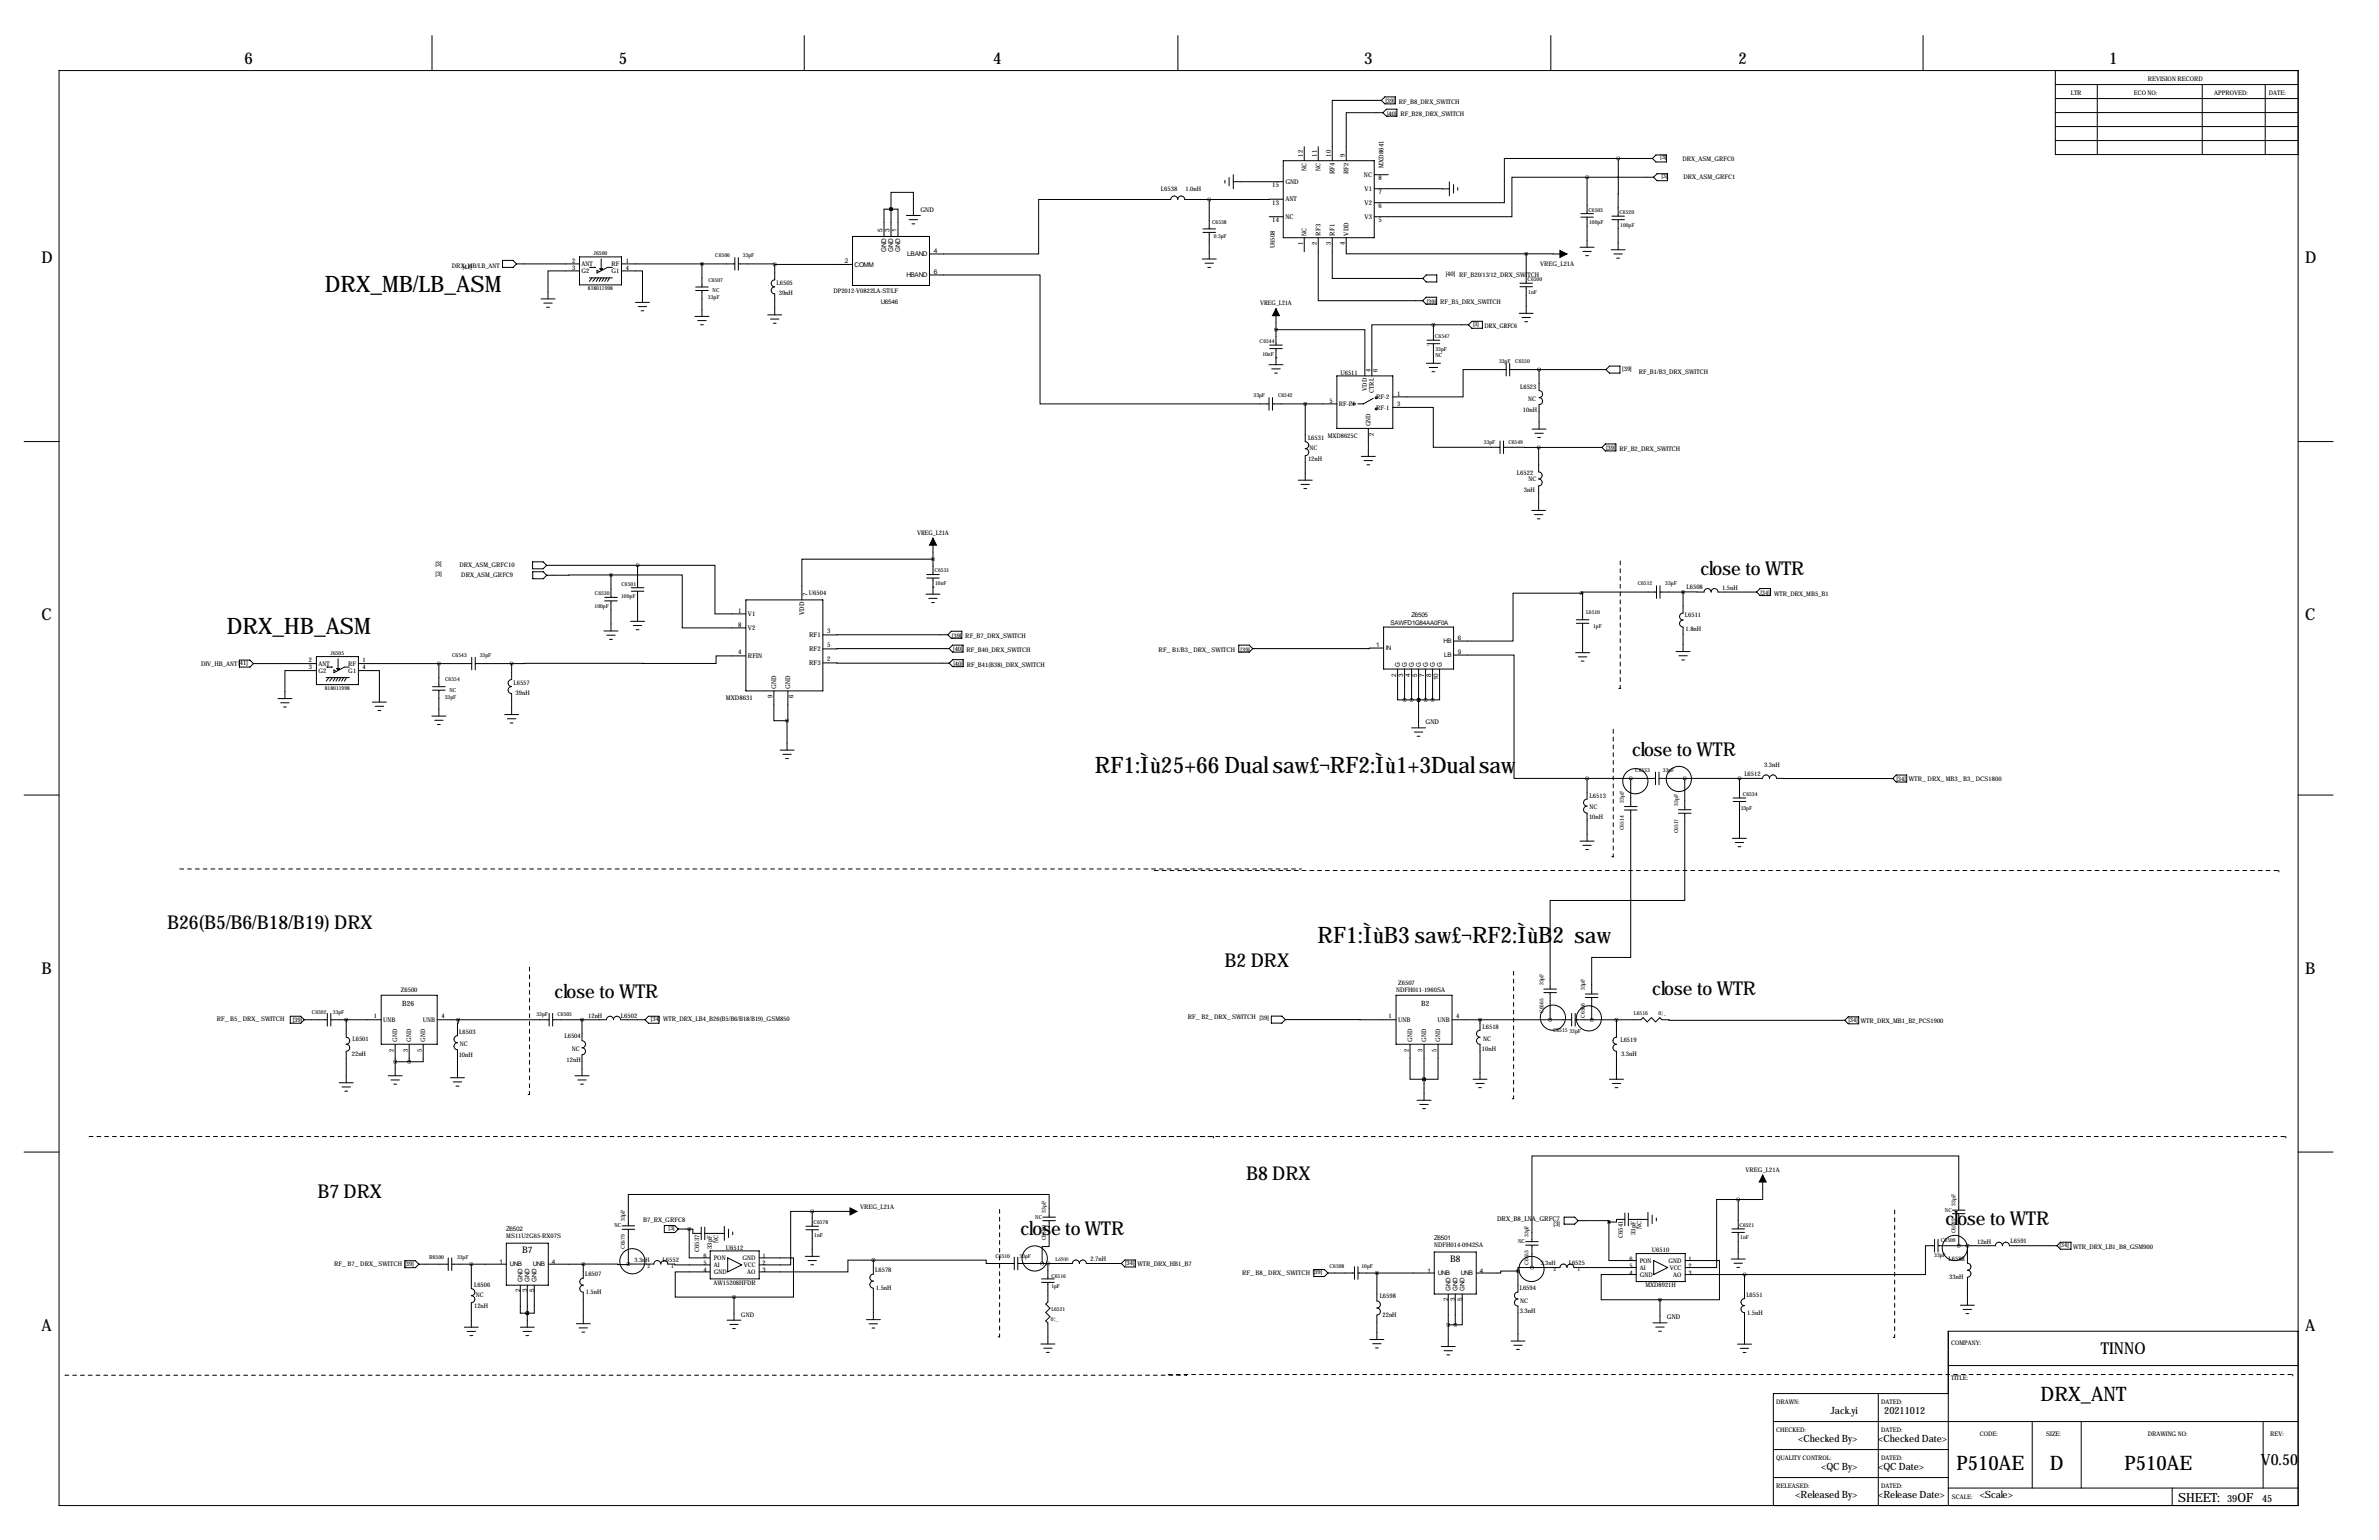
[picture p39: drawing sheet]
<svg xmlns="http://www.w3.org/2000/svg" width="864mm" height="559mm" viewBox="0 0 864 559" stroke-linecap="round" stroke-linejoin="round" font-family="sans-serif">
<defs><g id="words">
<g font-size="8.2">
<text x="118" y="106.1">DRX_MB/LB_ASM</text>
<text x="82.4" y="230.1">DRX_HB_ASM</text>
<text x="397.4" y="280.6">RF1:Ìù25+66 Dual saw£¬RF2:Ìù1+3Dual saw</text>
<text x="478.3" y="342">RF1:ÌùB3 saw£¬RF2:ÌùB2 saw</text>
</g>
<g font-size="7.3">
<text x="740.8" y="508.2">DRX_ANT</text>
<text x="710.2" y="533.5">P510AE</text>
<text x="744.1" y="533.5">D</text>
<text x="771.2" y="533.5">P510AE</text>
</g>
<g font-size="6.9">
<text x="617.3" y="208.5">close to WTR</text>
<text x="592.4" y="274.3">close to WTR</text>
<text x="60.7" y="337.3">B26(B5/B6/B18/B19) DRX</text>
<text x="444.6" y="351">B2 DRX</text>
<text x="201.3" y="362.2">close to WTR</text>
<text x="599.8" y="360.9">close to WTR</text>
<text x="452.3" y="428.2">B8 DRX</text>
<text x="115.2" y="434.6">B7 DRX</text>
<text x="370.4" y="448.1">close to WTR</text>
<text x="706.2" y="444.5">close to WTR</text>
</g>
<g font-size="5.9">
<text x="88.8" y="23.1">6</text>
<text x="224.6" y="23.1">5</text>
<text x="360.5" y="23.1">4</text>
<text x="495.2" y="23.1">3</text>
<text x="631.1" y="23.1">2</text>
<text x="765.7" y="23.1">1</text>
<text x="15.1" y="95.4">D</text>
<text x="836.8" y="95.4">D</text>
<text x="15.1" y="225">C</text>
<text x="836.8" y="225">C</text>
<text x="15.1" y="353.3">B</text>
<text x="836.8" y="353.3">B</text>
<text x="15.1" y="482.8">A</text>
<text x="836.8" y="482.8">A</text>
<text x="762.6" y="491.1">TINNO</text>
</g>
<text font-size="5.6" x="820.8" y="531.7">V0.50</text>
<g font-size="4.6">
<text x="790.7" y="545">SHEET:</text>
<text x="812.3" y="545">OF</text>
</g>
<g font-size="3.6">
<text x="664.5" y="513.2">Jack.yi</text>
<text x="684" y="513.2">20211012</text>
<text x="652.8" y="523.4">&lt;Checked By&gt;</text>
<text x="681.8" y="523.4">&lt;Checked Date&gt;</text>
<text x="661.1" y="533.5">&lt;QC By&gt;</text>
<text x="681.8" y="533.5">&lt;QC Date&gt;</text>
<text x="651.8" y="543.7">&lt;Released By&gt;</text>
<text x="681.8" y="543.7">&lt;Release Date&gt;</text>
<text x="718.7" y="543.7">&lt;Scale&gt;</text>
<text x="808.4" y="545">39</text>
<text x="821.1" y="545">45</text>
</g>
<g font-size="3.3">
<text x="189.5" y="454.7">B7</text>
<text x="526.4" y="457.9">B8</text>
</g>
<g font-size="2.6">
<text x="146" y="364.9">B26</text>
<text x="515.9" y="365.2">B2</text>
</g>
<g font-size="2.4">
<text x="472.9" y="56.8" transform="rotate(-90 472.9 56.8)">12</text>
<text x="478" y="56.8" transform="rotate(-90 478 56.8)">11</text>
<text x="483.1" y="56.8" transform="rotate(-90 483.1 56.8)">10</text>
<text x="488.2" y="56.8" transform="rotate(-90 488.2 56.8)">9</text>
<text x="474.2" y="62.1" transform="rotate(-90 474.2 62.1)">NC</text>
<text x="479.3" y="62.1" transform="rotate(-90 479.3 62.1)">NC</text>
<text x="484.4" y="63.3" transform="rotate(-90 484.4 63.3)">RF4</text>
<text x="489.5" y="63.3" transform="rotate(-90 489.5 63.3)">RF2</text>
<text x="495.1" y="64.2">NC</text>
<text x="500.4" y="65.5">8</text>
<text x="502.2" y="60.9" transform="rotate(-90 502.2 60.9)">MXD8641</text>
<text x="461.9" y="68">15</text>
<text x="466.6" y="66.7">GND</text>
<text x="495.4" y="69.3">V1</text>
<text x="500.4" y="70.6">7</text>
<text x="334.1" y="76.9">GND</text>
<text x="461.9" y="74.4">13</text>
<text x="466.6" y="73.1">ANT</text>
<text x="495.4" y="74.3">V2</text>
<text x="500.4" y="75.6">6</text>
<text x="461.9" y="80.7">14</text>
<text x="466.6" y="79.4">NC</text>
<text x="495.4" y="79.4">V3</text>
<text x="500.4" y="80.7">5</text>
<text x="320.4" y="84.3" transform="rotate(-90 320.4 84.3)">5</text>
<text x="322.9" y="84.3" transform="rotate(-90 322.9 84.3)">3</text>
<text x="325.5" y="84.3" transform="rotate(-90 325.5 84.3)">1</text>
<text x="472.9" y="89" transform="rotate(-90 472.9 89)">1</text>
<text x="474.2" y="85.5" transform="rotate(-90 474.2 85.5)">NC</text>
<text x="478" y="89" transform="rotate(-90 478 89)">2</text>
<text x="479.3" y="85.5" transform="rotate(-90 479.3 85.5)">RF3</text>
<text x="483.1" y="89" transform="rotate(-90 483.1 89)">3</text>
<text x="484.4" y="85.5" transform="rotate(-90 484.4 85.5)">RF1</text>
<text x="488.2" y="89" transform="rotate(-90 488.2 89)">4</text>
<text x="489.5" y="85.5" transform="rotate(-90 489.5 85.5)">VDD</text>
<text x="306.7" y="95.5">2</text>
<text x="321.7" y="91.3" transform="rotate(-90 321.7 91.3)">GND</text>
<text x="324.2" y="91.3" transform="rotate(-90 324.2 91.3)">GND</text>
<text x="326.8" y="91.3" transform="rotate(-90 326.8 91.3)">GND</text>
<text x="329.3" y="92.9">LBAND</text>
<text x="338.9" y="91.6">4</text>
<text x="310.2" y="96.8">COMM</text>
<text x="329" y="100.6">HBAND</text>
<text x="338.9" y="99.3">6</text>
<text x="293.2" y="216.2" transform="rotate(-90 293.2 216.2)">7</text>
<text x="268" y="222.2">1</text>
<text x="268" y="227.3">8</text>
<text x="271.5" y="223.5">V1</text>
<text x="291.9" y="223.2" transform="rotate(-90 291.9 223.2)">VDD</text>
<text x="271.5" y="228.6">V2</text>
<text x="293.7" y="231.2">RF1</text>
<text x="300.2" y="229.9">3</text>
<text x="268" y="237.5">4</text>
<text x="271.5" y="238.8">RFIN</text>
<text x="293.7" y="236.2">RF2</text>
<text x="300.2" y="234.9">5</text>
<text x="293.7" y="241.3">RF3</text>
<text x="300.2" y="240">2</text>
<text x="281.7" y="249.9" transform="rotate(-90 281.7 249.9)">GND</text>
<text x="286.8" y="249.9" transform="rotate(-90 286.8 249.9)">GND</text>
<text x="263.5" y="254">MXD8631</text>
<text x="280.4" y="253.4" transform="rotate(-90 280.4 253.4)">9</text>
<text x="288.1" y="253.4" transform="rotate(-90 288.1 253.4)">6</text>
<text x="517.5" y="262.8">GND</text>
<text x="543.4" y="442.9">DRX_B8_LNA_GRFC7</text>
<text x="564" y="445">[3]</text>
<text x="605.1" y="478.7">GND</text>
</g>
<g font-size="2.3">
<text x="779.6" y="29.4">REVISION RECORD</text>
<text x="751.7" y="34.5">LTR</text>
<text x="774.6" y="34.5">ECO NO:</text>
<text x="803.8" y="34.5">APPROVED:</text>
<text x="823.6" y="34.5">DATE:</text>
<text x="503" y="37.5">[39] RF_B8_DRX_SW</text>
<text x="503.5" y="41.9">[40] RF_B28_DRX_SW</text>
<text x="524.9" y="37.7">ITCH</text>
<text x="526.7" y="42.2">ITCH</text>
<text x="602.7" y="57.8">[3]</text>
<text x="610.7" y="58.3">DRX_ASM_GRFC0</text>
<text x="603.1" y="64.6">[3]</text>
<text x="611.2" y="65.1">DRX_ASM_GRFC1</text>
<text x="421.4" y="69.1">L6538</text>
<text x="430.3" y="69.1">1.0nH</text>
<text x="207.7" y="95.2">2</text>
<text x="227.1" y="95.2">1</text>
<text x="462.8" y="90" transform="rotate(-90 462.8 90)">U6508</text>
<text x="164.1" y="97.2">DRX_MB/LB_ANT</text>
<text x="167.9" y="97.5">[41]</text>
<text x="207.7" y="97.8">3</text>
<text x="211.1" y="96.5">ANT</text>
<text x="211.1" y="99.1">G2</text>
<text x="221.9" y="96.5">RF</text>
<text x="221.9" y="99.1">G1</text>
<text x="227.1" y="97.8">4</text>
<text x="524.8" y="100.2">[40] RF_B20/13/12_DRX_SW</text>
<text x="553.8" y="100.4">ITCH</text>
<text x="559.1" y="96.5">VREG_L21A</text>
<text x="281.9" y="103.4">L6505</text>
<text x="282.7" y="107.2">39nH</text>
<text x="302.5" y="106.4">DP2012-V0822LA-ST/LF</text>
<text x="319.8" y="110.2">U6546</text>
<text x="457.4" y="110.7">VREG_L21A</text>
<text x="517.9" y="110.1">[39] RF_B5_DRX_SW</text>
<text x="539.9" y="110.4">ITCH</text>
<text x="534.8" y="118.4">[3]</text>
<text x="538.9" y="118.9">DRX_GRFC6</text>
<text x="486.6" y="135.9">U6511</text>
<text x="497.5" y="134.9" transform="rotate(-90 497.5 134.9)">4</text>
<text x="500" y="134.9" transform="rotate(-90 500 134.9)">6</text>
<text x="588.9" y="134.8">[39]</text>
<text x="594.9" y="135.8">RF_B1/B3_DRX_SW</text>
<text x="615.2" y="135.8">ITCH</text>
<text x="496.2" y="141.8" transform="rotate(-90 496.2 141.8)">VDD</text>
<text x="498.8" y="142.6" transform="rotate(-90 498.8 142.6)">CTRL</text>
<text x="507.1" y="143.5">1</text>
<text x="551.8" y="141.2">L6523</text>
<text x="482.6" y="146.1">5</text>
<text x="486.1" y="147.3">RF-IN</text>
<text x="499.6" y="144.8">RF-2</text>
<text x="499.6" y="148.6">RF-1</text>
<text x="507.1" y="147.3">3</text>
<text x="552.9" y="149.4">10nH</text>
<text x="554.7" y="145.5">NC</text>
<text x="497.5" y="154.7" transform="rotate(-90 497.5 154.7)">GND</text>
<text x="474.8" y="159.5">L6531</text>
<text x="482" y="158.8">MXD8625C</text>
<text x="498.8" y="158.2" transform="rotate(-90 498.8 158.2)">2</text>
<text x="474.8" y="167.4">12nH</text>
<text x="475.4" y="163.3">NC</text>
<text x="583" y="163.4">[39]</text>
<text x="587.9" y="163.6">RF_B2_DRX_SW</text>
<text x="605" y="163.6">ITCH</text>
<text x="550.7" y="172.3">L6522</text>
<text x="553.2" y="178.7">3nH</text>
<text x="554.8" y="174.6">NC</text>
<text x="332.9" y="194">VREG_L21A</text>
<text x="158.1" y="205.4">[3]</text>
<text x="158.1" y="209">[3]</text>
<text x="166.8" y="205.9">DRX_ASM_GRFC10</text>
<text x="167.5" y="209.5">DRX_ASM_GRFC9</text>
<text x="293.6" y="215.9">U6504</text>
<text x="612.2" y="213.8">L6508</text>
<text x="625.2" y="214.1">1.5nH</text>
<text x="639" y="215.9">[34] W</text>
<text x="646" y="216.1">TR_DRX_MB5_B1</text>
<text x="504.8" y="226.8">SAWFD1G84AA0F0A</text>
<text x="512.4" y="223.7">Z6505</text>
<text x="611.6" y="224">L6511</text>
<text x="345.6" y="231.4">[39]</text>
<text x="350.4" y="231.6">RF_B7_DRX_SW</text>
<text x="367.6" y="231.6">ITCH</text>
<text x="524" y="233.4">HB</text>
<text x="529.2" y="232.1">6</text>
<text x="611.9" y="229.1">1.8nH</text>
<text x="346" y="236.4">[40]</text>
<text x="350.9" y="236.6">RF_B40_DRX_SW</text>
<text x="369.2" y="236.6">ITCH</text>
<text x="420.6" y="236.6">RF_B1/B3_DRX_SWITCH</text>
<text x="450.4" y="236.4">[39]</text>
<text x="499.5" y="234.6">1</text>
<text x="503" y="235.9">IN</text>
<text x="524.3" y="238.5">LB</text>
<text x="529.2" y="237.2">9</text>
<text x="73" y="241.6">DIV_HB_ANT[41]</text>
<text x="112.1" y="240.3">2</text>
<text x="112.1" y="242.8">3</text>
<text x="115.6" y="241.6">ANT</text>
<text x="115.6" y="244.1">G2</text>
<text x="126.4" y="241.6">RF</text>
<text x="126.4" y="244.1">G1</text>
<text x="131.6" y="240.3">1</text>
<text x="131.6" y="242.8">4</text>
<text x="346.1" y="241.7">[40]</text>
<text x="350.9" y="241.9">RF_B41(B38)_DRX_SW</text>
<text x="374.4" y="241.9">ITCH</text>
<text x="506.8" y="245.5" transform="rotate(-90 506.8 245.5)">2</text>
<text x="508.1" y="242" transform="rotate(-90 508.1 242)">G</text>
<text x="509.4" y="245.5" transform="rotate(-90 509.4 245.5)">3</text>
<text x="510.6" y="242" transform="rotate(-90 510.6 242)">G</text>
<text x="511.9" y="245.5" transform="rotate(-90 511.9 245.5)">4</text>
<text x="513.2" y="242" transform="rotate(-90 513.2 242)">G</text>
<text x="514.5" y="245.5" transform="rotate(-90 514.5 245.5)">5</text>
<text x="515.7" y="242" transform="rotate(-90 515.7 242)">G</text>
<text x="517" y="245.5" transform="rotate(-90 517 245.5)">7</text>
<text x="518.3" y="242" transform="rotate(-90 518.3 242)">G</text>
<text x="519.5" y="245.5" transform="rotate(-90 519.5 245.5)">8</text>
<text x="520.8" y="242" transform="rotate(-90 520.8 242)">G</text>
<text x="523.3" y="242" transform="rotate(-90 523.3 242)">G</text>
<text x="186.4" y="248.4">L6557</text>
<text x="522.1" y="246.7" transform="rotate(-90 522.1 246.7)">10</text>
<text x="187.2" y="252.2">39nH</text>
<text x="633.2" y="281.7">L6512</text>
<text x="640.4" y="278.2">3.3nH</text>
<text x="688.5" y="283.3">[34]</text>
<text x="692.9" y="283.5">WTR_DRX_MB3_B3_DCS1800</text>
<text x="577" y="293.5">NC</text>
<text x="577" y="289.5">L6513</text>
<text x="576.8" y="297.1">10nH</text>
<text x="507.6" y="357.3">Z6507</text>
<text x="145.5" y="360.1">Z6500</text>
<text x="506.8" y="360.1">NDFH011-1960SA</text>
<text x="78.7" y="370.6">RF_B5_DRX_SWITCH</text>
<text x="106.3" y="370.9">[39]</text>
<text x="135.7" y="369.5">1</text>
<text x="139.1" y="370.8">UNB</text>
<text x="153.5" y="370.8">UNB</text>
<text x="160.2" y="369.5">4</text>
<text x="213.5" y="369.3">12nH</text>
<text x="225.4" y="369.3">L6502</text>
<text x="236.3" y="370.3">[34]</text>
<text x="240.7" y="370.6">W</text>
<text x="242.7" y="370.6">TR_DRX_LB4_B26(B5/B6/B18/B19)_GSM850</text>
<text x="431.2" y="369.9">RF_B2_DRX_SWITCH [39]</text>
<text x="504.1" y="369.5">1</text>
<text x="507.5" y="370.8">UNB</text>
<text x="521.9" y="370.8">UNB</text>
<text x="528.6" y="369.5">4</text>
<text x="671" y="371">[34]</text>
<text x="675.5" y="371.2">W</text>
<text x="677.5" y="371.2">TR_DRX_MB1_B2_PCS1900</text>
<text x="128" y="377.9">L6501</text>
<text x="166.7" y="375.1">L6503</text>
<text x="204.9" y="376.6">L6504</text>
<text x="538.2" y="373.3">L6518</text>
<text x="538.4" y="377.7">NC</text>
<text x="588.2" y="378">L6519</text>
<text x="127.7" y="383.2">22nH</text>
<text x="143" y="381.6" transform="rotate(-90 143 381.6)">2</text>
<text x="144.2" y="378.2" transform="rotate(-90 144.2 378.2)">GND</text>
<text x="148" y="381.6" transform="rotate(-90 148 381.6)">3</text>
<text x="149.3" y="378.2" transform="rotate(-90 149.3 378.2)">GND</text>
<text x="153.1" y="381.6" transform="rotate(-90 153.1 381.6)">5</text>
<text x="154.4" y="378.2" transform="rotate(-90 154.4 378.2)">GND</text>
<text x="166.5" y="383.4">10nH</text>
<text x="166.9" y="379.4">NC</text>
<text x="207.5" y="381.5">NC</text>
<text x="511.4" y="381.6" transform="rotate(-90 511.4 381.6)">2</text>
<text x="512.6" y="378.2" transform="rotate(-90 512.6 378.2)">GND</text>
<text x="516.4" y="381.6" transform="rotate(-90 516.4 381.6)">3</text>
<text x="517.7" y="378.2" transform="rotate(-90 517.7 378.2)">GND</text>
<text x="521.5" y="381.6" transform="rotate(-90 521.5 381.6)">5</text>
<text x="522.8" y="378.2" transform="rotate(-90 522.8 378.2)">GND</text>
<text x="538" y="381.5">10nH</text>
<text x="588.5" y="383">3.3nH</text>
<text x="205.7" y="385.3">12nH</text>
<text x="633.7" y="425.1">VREG_L21A</text>
<text x="233.5" y="443.4">B7_RX_GRFC8</text>
<text x="312.2" y="438.9">VREG_L21A</text>
<text x="183.8" y="446.8">Z6502</text>
<text x="183.8" y="449.3">MS11U2G65-RX07S</text>
<text x="242.7" y="446.2">[3]</text>
<text x="520.7" y="450">Z6501</text>
<text x="589.1" y="449.2" transform="rotate(-90 589.1 449.2)">C6541</text>
<text x="593.6" y="448.1" transform="rotate(-90 593.6 448.1)">33pF</text>
<text x="595.9" y="446.1" transform="rotate(-90 595.9 446.1)">NC</text>
<text x="253.8" y="454.3" transform="rotate(-90 253.8 454.3)">C6537</text>
<text x="258.4" y="453.2" transform="rotate(-90 258.4 453.2)">33pF</text>
<text x="260.7" y="451.2" transform="rotate(-90 260.7 451.2)">NC</text>
<text x="263.5" y="453.4">U6512</text>
<text x="520.7" y="452.5">NDFH014-0942SA</text>
<text x="599.7" y="454.4">U6510</text>
<text x="717.7" y="451.3">12nH</text>
<text x="729.9" y="451">L6591</text>
<text x="747.6" y="452.5">[34]</text>
<text x="752.6" y="453">W</text>
<text x="754.5" y="453">TR_DRX_LB1_B8_GSM900</text>
<text x="121.3" y="459.5">RF_B7_DRX_SWITCH [39]</text>
<text x="181.3" y="458.7">1</text>
<text x="185.1" y="459.5">UNB</text>
<text x="193.4" y="459.5">UNB</text>
<text x="200.3" y="458.7">4</text>
<text x="240.5" y="457.9">L6552</text>
<text x="255.3" y="456.4">6</text>
<text x="255.4" y="459">5</text>
<text x="255.4" y="461.5">4</text>
<text x="259.1" y="457.2">PON</text>
<text x="259.1" y="459.7">AI</text>
<text x="269.6" y="457.2">GND</text>
<text x="270" y="459.7">VCC</text>
<text x="276.9" y="456.4">1</text>
<text x="276.9" y="459">2</text>
<text x="276.9" y="461.5">3</text>
<text x="317.7" y="461.6">L6578</text>
<text x="395.9" y="457.7">2.7nH</text>
<text x="408.5" y="459">[34]</text>
<text x="412.9" y="459.5">W</text>
<text x="414.9" y="459.5">TR_DRX_HB1_B7</text>
<text x="518.2" y="461.9">1</text>
<text x="537.2" y="461.9">4</text>
<text x="569.5" y="459.2">L6525</text>
<text x="591.5" y="457.4">6</text>
<text x="591.5" y="459.9">5</text>
<text x="595.2" y="458.2">PON</text>
<text x="595.2" y="460.7">AI</text>
<text x="605.7" y="458.2">GND</text>
<text x="606.1" y="460.7">VCC</text>
<text x="613" y="457.4">1</text>
<text x="613" y="459.9">2</text>
<text x="707.3" y="457.6">L6588</text>
<text x="172.1" y="466.9">L6506</text>
<text x="189.6" y="465.1" transform="rotate(-90 189.6 465.1)">GND</text>
<text x="192.2" y="465.1" transform="rotate(-90 192.2 465.1)">GND</text>
<text x="194.7" y="465.1" transform="rotate(-90 194.7 465.1)">GND</text>
<text x="212.4" y="463.1">L6507</text>
<text x="259" y="466.1">AW</text>
<text x="259.1" y="462.3">GND</text>
<text x="262.4" y="466.1">15208HFDR</text>
<text x="271.3" y="462.3">AO</text>
<text x="450.9" y="462.7">RF_B8_DRX_SWITCH [39]</text>
<text x="521.9" y="462.7">UNB</text>
<text x="530.3" y="462.7">UNB</text>
<text x="591.5" y="462.5">4</text>
<text x="595.2" y="463.2">GND</text>
<text x="597.3" y="467.1">MXD8921H</text>
<text x="607.4" y="463.2">AO</text>
<text x="613" y="462.5">3</text>
<text x="707.6" y="464">33nH</text>
<text x="172.7" y="470.7">NC</text>
<text x="188.9" y="468.8" transform="rotate(-90 188.9 468.8)">2</text>
<text x="191.4" y="468.8" transform="rotate(-90 191.4 468.8)">3</text>
<text x="194" y="468.8" transform="rotate(-90 194 468.8)">5</text>
<text x="212.7" y="469.7">1.5nH</text>
<text x="318" y="468.2">1.5nH</text>
<text x="500.8" y="470.8">L6598</text>
<text x="525.7" y="472" transform="rotate(-90 525.7 472)">2</text>
<text x="526.5" y="468.3" transform="rotate(-90 526.5 468.3)">GND</text>
<text x="528.3" y="472" transform="rotate(-90 528.3 472)">3</text>
<text x="529" y="468.3" transform="rotate(-90 529 468.3)">GND</text>
<text x="530.8" y="472" transform="rotate(-90 530.8 472)">5</text>
<text x="531.6" y="468.3" transform="rotate(-90 531.6 468.3)">GND</text>
<text x="551.7" y="468.1">L6594</text>
<text x="551.9" y="472.6">NC</text>
<text x="633.9" y="470.5">L6551</text>
<text x="172.1" y="474.7">12nH</text>
<text x="269" y="477.8">GND</text>
<text x="501.9" y="478">22nH</text>
<text x="551.7" y="476.5">3.3nH</text>
<text x="634.2" y="477.1">1.5nH</text>
<text x="708.3" y="487.9">COMPANY:</text>
<text x="708.3" y="500.6">TITLE:</text>
<text x="644.8" y="509.5">DRAW</text>
<text x="651.3" y="509.5">N:</text>
<text x="682.9" y="509.5">DATED:</text>
<text x="644.8" y="519.6">CHECKED:</text>
<text x="682.9" y="519.6">DATED:</text>
<text x="718.7" y="520.9">CODE:</text>
<text x="742.8" y="520.9">SIZE:</text>
<text x="779.6" y="520.9">DRAW</text>
<text x="786.2" y="520.9">ING NO:</text>
<text x="824.1" y="520.9">REV:</text>
<text x="644.8" y="529.8">QUALITY CONTROL:</text>
<text x="682.9" y="529.8">DATED:</text>
<text x="644.8" y="539.9">RELEASED:</text>
<text x="682.9" y="539.9">DATED:</text>
<text x="708.5" y="543.8">SCALE:</text>
</g>
<g font-size="2.2">
<text x="230.4" y="457.9">3.3nH</text>
<text x="559.3" y="459.2">3.3nH</text>
</g>
<g font-size="2">
<text x="576.6" y="76.8">C6503</text>
<text x="587.9" y="77.7">C6520</text>
<text x="440" y="81.3">C6538</text>
<text x="576.9" y="81.3">100pF</text>
<text x="588.2" y="82.2">100pF</text>
<text x="440.7" y="86.4">0.5pF</text>
<text x="215.5" y="92.6">J6500</text>
<text x="259.7" y="93.3">C6506</text>
<text x="269.7" y="93.3">33pF</text>
<text x="213.4" y="105.3">818011998</text>
<text x="257.1" y="102.2">C6507</text>
<text x="258.7" y="106">NC</text>
<text x="554.5" y="102">C6500</text>
<text x="554.8" y="106.6">1nF</text>
<text x="257" y="108.5">33pF</text>
<text x="457.3" y="124.5">C6544</text>
<text x="520.9" y="122.7">C6547</text>
<text x="458.3" y="129">10nF</text>
<text x="521.1" y="127.3">33pF</text>
<text x="521.1" y="129.5">NC</text>
<text x="544.2" y="131.6">33pF</text>
<text x="550.1" y="131.7">C6550</text>
<text x="455.1" y="144.1">33pF</text>
<text x="464" y="144.1">C6542</text>
<text x="538.7" y="161.1">33pF</text>
<text x="547.6" y="161.1">C6549</text>
<text x="339.2" y="207.7">C6531</text>
<text x="225.6" y="212.5">C6501</text>
<text x="339.4" y="212.3">10nF</text>
<text x="594.5" y="212.4">C6512</text>
<text x="604.5" y="212.4">33pF</text>
<text x="215.8" y="220.6">100pF</text>
<text x="216" y="216">C6530</text>
<text x="225.5" y="217.1">100pF</text>
<text x="575.8" y="222.9">L6510</text>
<text x="578.3" y="228">1pF</text>
<text x="120" y="237.6">J6505</text>
<text x="164.2" y="238.3">C6543</text>
<text x="174.2" y="238.3">33pF</text>
<text x="117.9" y="250.3">818011998</text>
<text x="161.6" y="247.2">C6554</text>
<text x="163.2" y="251">NC</text>
<text x="161.5" y="253.5">33pF</text>
<text x="593.6" y="280">C6533</text>
<text x="603.6" y="280">33pF</text>
<text x="589.5" y="291.2" transform="rotate(-90 589.5 291.2)">33pF</text>
<text x="609.1" y="292.4" transform="rotate(-90 609.1 292.4)">33pF</text>
<text x="631.9" y="293.9">33pF</text>
<text x="632.7" y="288.8">C6534</text>
<text x="589.5" y="301.3" transform="rotate(-90 589.5 301.3)">C6514</text>
<text x="609.1" y="302.4" transform="rotate(-90 609.1 302.4)">C6517</text>
<text x="560.3" y="357.5" transform="rotate(-90 560.3 357.5)">33pF</text>
<text x="575.4" y="359.3" transform="rotate(-90 575.4 359.3)">33pF</text>
<text x="113.2" y="368">C6502</text>
<text x="120.9" y="368">33pF</text>
<text x="194.8" y="368.8">33pF</text>
<text x="202.4" y="368.8">C6505</text>
<text x="560.3" y="367.5" transform="rotate(-90 560.3 367.5)">C6565</text>
<text x="575.4" y="369.3" transform="rotate(-90 575.4 369.3)">C6566</text>
<text x="593.1" y="368.1">L6516</text>
<text x="602" y="368.1">0¦¸</text>
<text x="563.8" y="374.5">C651533pF</text>
<text x="709.8" y="437.4" transform="rotate(-90 709.8 437.4)">33pF</text>
<text x="226.9" y="443.1" transform="rotate(-90 226.9 443.1)">33pF</text>
<text x="375.8" y="442.2">NC</text>
<text x="379.6" y="440" transform="rotate(-90 379.6 440)">33pF</text>
<text x="706" y="439.7">NC</text>
<text x="223.1" y="445.4">NC</text>
<text x="295.4" y="444.2">C6578</text>
<text x="295.6" y="448.8">1nF</text>
<text x="554.9" y="448.9" transform="rotate(-90 554.9 448.9)">33pF</text>
<text x="631.5" y="445.2">C6521</text>
<text x="631.7" y="449.7">1nF</text>
<text x="709.8" y="447.6" transform="rotate(-90 709.8 447.6)">C6522</text>
<text x="226.9" y="453.3" transform="rotate(-90 226.9 453.3)">C6579</text>
<text x="379.6" y="450.1" transform="rotate(-90 379.6 450.1)">C6580</text>
<text x="551.1" y="451.1">NC</text>
<text x="704.5" y="450.8">C6509</text>
<text x="155.8" y="456.8">R6500</text>
<text x="165.9" y="456.8">33pF</text>
<text x="235.1" y="460">2</text>
<text x="243.7" y="460">1</text>
<text x="361.4" y="456.5">C6510</text>
<text x="370.1" y="456.5">33pF</text>
<text x="383.2" y="457.5">L6500</text>
<text x="482.6" y="460">C6508</text>
<text x="494.2" y="460">10pF</text>
<text x="554.9" y="459" transform="rotate(-90 554.9 459)">C6553</text>
<text x="564" y="461.3">2</text>
<text x="572.6" y="461.3">1</text>
<text x="702.2" y="456.2">33pF</text>
<text x="381.7" y="467.4">1pF</text>
<text x="381.7" y="463.5">C6516</text>
<text x="381.5" y="479.4">0¦¸</text>
<text x="381.7" y="475.6">L6521</text>
</g>
<text font-size=".4" x="517.8" y="125.5">C0201</text>
</g></defs>
<g fill="none" stroke="#000" stroke-width=".36">
<path d="M156.8 12.9v12.7M291.9 12.9v12.7M427.6 12.9v12.7M563 12.9v12.7M698.1 12.9v12.7M21.4 25.6h812.8v520.7h-812.8zM501.4 36.4h-17.8v21.9M501.4 36.4l1.3-1.2h3.8v2.5h-3.8zM746.1 35.8h88.1M746.1 30.7h88.1M746.1 25.6v30.5h88.1M761.3 30.7v25.4"/>
<path d="M799.4 30.7v25.4M822.3 30.7v25.4M465.8 58.3h33.1v28h-33.1zM473.5 53.2v5.1M478.5 53.2v5.1M502 40.9h-13.3v17.4M502 40.9l1.3-1.3h3.8v2.6h-3.8zM587.5 57.5h-41.4v16.1h-47.2M587.5 57.5l-.1 20.9M587.5 57.5h12.3M599.8 57.5l1.3-1.3h3.8v2.6h-3.8zM746.1 51h88.1"/>
<path d="M746.1 45.9h88.1M746.1 40.8h88.1M323.4 75.9h-2.5v9.9M323.4 75.9h2.6v9.9M323.4 75.9h.1M323.4 75.9v9.9M329 78.2h5.1M330 79.7h3.1M331.6 75.6v-5.8h-8.2v6.1M331.6 75.6v2.6M439 72.4h-8.9a1.27 1.27 0 0 0-1.3-1.3 1.27 1.27 0 0 0-1.3 1.3 1.27 1.27 0 0 0-1.2-1.3 1.27 1.27 0 0 0-1.3 1.3h-48v19.8h-39.6M439 72.4v10.7"/>
<path d="M444.7 65.4v1M446.2 64.4v3.1M447.7 63.4v5.1M447.7 65.9h18.1M460.8 78.6h5M465.8 72.3l-26.8 .1M498.9 68.5h24.7M498.9 63.4h5M523.6 68.5h2.5M526.1 66v5.1M527.7 67v3.1M529.2 68v1"/>
<path d="M573.8 78.8h4.6M573.8 77.5h4.6M576.1 78.8v10.9M576.1 64.3h-27.3v14.3h-49.9M576.1 64.3v13.2M585.1 79.7h4.6M585.1 78.4h4.6M587.4 79.7v10.9M600.3 64.3h-24.2M600.3 64.3l1.2-1.3h3.8v2.6h-3.8zM182.4 94.5h3.8l1.3 1.3-1.3 1.2h-3.8zM187.5 95.8h22.9"/>
<path d="M210.4 98.3h-11.5v10.2M210.4 93.2h15.2v10.2h-15.2zM214.2 97h.1M214.2 97h2M217.7 97.5h1l-.5 .5zM218.2 94v3.5M222.3 97h-1.8l-3.8 2.1v-1.1l.8 .6M225.6 98.3h7.6v11.4M225.6 95.8h41.2M254.8 95.8v8.3M266.8 93.5v4.5M268 95.8h13.2v.2"/>
<path d="M268 93.5v4.5M281.2 96v5.6a1.27 1.27 0 0 0-1.2 1.2 1.27 1.27 0 0 0 1.2 1.3 1.27 1.27 0 0 0-1.2 1.3 1.27 1.27 0 0 0 1.2 1.2v7.7M281.2 96h28.3M309.5 85.8h27.9v17.8h-27.9zM331.1 81.2h1M337.4 99.8h40.1v46.8h83.2M436.4 94h5.1M436.7 84.3h4.5M436.7 83.1h4.5M437.4 95.5h3.1M438.5 97h1M439 84.3v9.7"/>
<path d="M473.5 86.3v5M478.5 86.3v22.8h37.9M483.6 86.3v14.7h32.9M488.7 86.3v5.8h65.3M554 92.1l14.8 .1M554 92.1v10.7M573.6 89.7h5.1M574.6 91.2h3M575.6 92.8h1M584.9 90.6h5M585.9 92.2h3M586.9 93.7h1"/>
<path d="M196.4 108.5h5.1M197.4 110h3.1M198.4 111.5h1M213.9 100.8h8.4M214.9 100.8l-1 1.3M216.2 100.8l-1 1.3M217.2 100.8l-.7 1.3M218.2 100.8l-.7 1.3M219.3 100.8l-.8 1.3M220.3 100.8l-.8 1.3M221.3 100.8l-.8 1.3M230.7 109.7h5.1"/>
<path d="M231.7 111.3h3M232.7 112.8h1M252.3 114.8h5.1M252.5 104.1h4.6M252.5 105.4h4.6M253.3 116.3h3M254.3 117.9h1M254.8 105.4v9.4M278.7 114.3h5.1M279.7 115.8h3.1M280.7 117.3h1M463.2 112v13.2"/>
<path d="M463.2 119.6h32.3v16.8M516.4 109.1l1.3-1.3h3.8v2.6h-3.8zM516.5 101l1.3-1.2h3.8v2.5h-3.8zM520.3 117.9h-22.3v18.5M520.3 117.9v5.5M533 117.9h-12.7M533 117.9l1.3-1.3h3.8v2.5h-3.8zM551.5 113.7h5.1M551.7 104h4.6M551.7 102.8h4.6M552.5 115.2h3M553.5 116.7h1"/>
<path d="M554 104v9.7M460.7 132.3h5M460.9 126.5h4.6M460.9 125.2h4.6M461.7 133.9h3M462.7 135.4h1M463.2 126.5v5.8M463.2 129.8h.1M485.3 136.4h20.3v19h-20.3zM517.8 131.8h5.1M518.1 124.7h4.5M518.1 123.4h4.5"/>
<path d="M518.8 133.3h3.1M519.8 134.9h1.1M520.3 124.7v7.1M546.8 134.1h-15.7v9.9h-25.5M546.8 131.8v4.6M548 131.8v4.6M548 134.1h35M558.7 134.1v7.6a1.27 1.27 0 0 1 1.3 1.3 1.27 1.27 0 0 1-1.3 1.3 1.27 1.27 0 0 1 1.3 1.2 1.27 1.27 0 0 1-1.3 1.3v8.9M583 134.1l1.2-1.3h3.9v2.6h-3.9zM460.7 144.3v4.5M461.9 146.6h23.4M461.9 144.3v4.5"/>
<path d="M473.8 146.6v13.7a1.27 1.27 0 0 1 1.3 1.2 1.27 1.27 0 0 1-1.3 1.3 1.27 1.27 0 0 1 1.3 1.3 1.27 1.27 0 0 1-1.3 1.3v8.8M496.7 155.4v10.2M505.6 147.8h14.7v14.5h24.2M556.2 155.7h5M557.2 157.2h3M558.2 158.8h1M8.7 160.2h12.7M471.3 174.2h5.1M472.3 175.8h3M473.3 177.3h1M494.2 165.6h5.1M495.2 167.1h3"/>
<path d="M496.2 168.7h1M544.5 160v4.6M545.8 162.3l12.7 .1M545.8 160v4.6M558.5 162.4v8.8a1.27 1.27 0 0 1 1.3 1.3 1.27 1.27 0 0 1-1.3 1.3 1.27 1.27 0 0 1 1.3 1.3 1.27 1.27 0 0 1-1.3 1.2v8.9M581.5 162.4h-23M581.5 162.4l1.3-1.3h3.8v2.5h-3.8zM834.2 160.2h12.7M338.7 195.3v13.2M556 185.2h5.1M557 186.7h3.1M558 188.3h1.1"/>
<path d="M193.3 203.9h3.9l1.2 1.2-1.2 1.3h-3.9zM193.4 207.5h3.8l1.3 1.2-1.3 1.3h-3.8zM198.4 205.1h33M219.5 218h4.6M219.5 216.8h4.6M221.8 218v11M221.8 208.6l-23.3 .1M221.8 208.6h25.8v19.2h23.2M221.8 208.6v8.2M229.2 214.5h4.5M229.2 213.3h4.5M231.4 205.1h28.1v17.7h11.3"/>
<path d="M231.4 205.1v8.2M231.4 214.5v11M270.8 217.7h27.9v33h-27.9zM336.1 215.6h5.1M336.4 209.8h4.6M336.4 208.5h4.6M337.2 217.1h3M338.2 218.6h1M338.7 209.8v5.8M338.7 202.9h-47.6v14.8M338.7 213.1h.1M574.1 215.2h-24.9v17.4h-21.5"/>
<path d="M574.1 215.2h.4v9.7M601.3 214.8h-27.2v.4M601.3 212.5v4.6M602.6 212.5v4.6M611 214.8v7.7a1.27 1.27 0 0 0-1.3 1.2 1.27 1.27 0 0 0 1.3 1.3 1.27 1.27 0 0 0-1.3 1.3 1.27 1.27 0 0 0 1.3 1.2v8.9M611 214.8h7.6a1.27 1.27 0 0 1 1.3-1.2 1.27 1.27 0 0 1 1.2 1.2 1.27 1.27 0 0 1 1.3-1.2 1.27 1.27 0 0 1 1.3 1.2h13.9M611 214.8h-8.4M637.6 214.8l1.3-1.2h3.8v2.5h-3.8zM86.9 239.5h3.8l1.3 1.3-1.3 1.3h-3.8zM114.9 238.3h15.2v10.1h-15.2zM122.7 239v3.6M171.2 238.5v4.6"/>
<path d="M172.5 238.5v4.6M219.3 229h5M220.3 230.5h3M221.3 232h1M228.9 225.5h5.1M229.9 227h3.1M230.9 228.5h1.1M270.8 238h-10.9v2.7l-74.2 .1M344.1 230.3l-45.4 .1M344.1 230.3l1.2-1.2h3.8v2.5h-3.8zM344.5 235.4l-45.8 .1M344.5 235.4l1.3-1.3h3.8v2.5h-3.8z"/>
<path d="M449.7 234.1h3.8l1.3 1.3-1.3 1.2h-3.8zM502.3 235.2l-47.5 .2M502.3 227.5h25.4v15.3h-25.4zM527.7 237.7h21.9v44.7h26.5M572 236.8h5M572.2 224.9h4.6M572.2 226.2h4.6M573 238.4h3M574 239.9h1M574.5 226.2v10.6M608.4 236.4h5.1M609.4 237.9h3.1"/>
<path d="M610.5 239.5h1M92 240.8h22.9M100.9 253.5h5.1M101.9 255h3.1M102.9 256.5h1M114.9 243.3h-11.5v10.2M118.4 245.9h8.4M118.7 242.1h.1M118.7 242.1h2M119.4 245.9l-1 1.2M120.7 245.9l-1 1.2M121.7 245.9l-.7 1.2"/>
<path d="M122.2 242.6h1l-.5 .5zM122.7 245.9l-.7 1.2M123.7 245.9l-.7 1.2M124.8 245.9l-.8 1.2M125.8 245.9l-.8 1.2M126.8 242.1h-1.8l-3.8 2v-1l.8 .5M130.1 243.3h7.6v11.5M130.1 240.8h41.1M135.2 254.8h5.1M136.2 256.3h3M137.2 257.8h1M156.8 259.8h5"/>
<path d="M157 249.2h4.6M157 250.4h4.6M159.3 240.8v8.4M159.3 250.4v9.4M172.5 240.8h13.2M183.2 259.3h5.1M185.7 240.8v5.8a1.27 1.27 0 0 0-1.2 1.3 1.27 1.27 0 0 0 1.2 1.2 1.27 1.27 0 0 0-1.2 1.3 1.27 1.27 0 0 0 1.2 1.3v7.6M280.9 250.7v10.8h4.8M286 250.7v10.8h-.3M298.7 240.5l45.9 .1M344.6 240.6l1.2-1.2h3.9v2.5h-3.9zM507.3 242.8v11.1h2.6"/>
<path d="M509.9 253.9h10.1M509.9 242.8v11.1M512.4 242.8v11.1M515 253.9h.1M515 242.8v21.3M517.5 242.8v11.1M520 242.8v11.1M522.6 242.8v11.1h-2.6M157.8 261.4h3M158.8 262.9h1M184.2 260.8h3M185.2 262.3h1"/>
<path d="M283.2 272.2h5M284.2 273.7h3M285.2 275.2h1M285.7 261.5v10.7M512.4 264.1h5.1M513.4 265.6h3.1M514.5 267.2h1M8.7 288.5h12.7M576.1 282.4v7.6a1.27 1.27 0 0 0-1.2 1.2 1.27 1.27 0 0 0 1.2 1.3 1.27 1.27 0 0 0-1.2 1.3 1.27 1.27 0 0 0 1.2 1.2v10.2M576.1 282.4h24.9M589.7 292.7h4.6M589.7 293.9h4.6"/>
<path d="M592 293.9v53.5h-14.2v13.3M592 282.4v10.3M601 280.2v4.5M602.2 280.2v4.5M602.2 282.4h37.6a1.27 1.27 0 0 1 1.3-1.2 1.27 1.27 0 0 1 1.3 1.2 1.27 1.27 0 0 1 1.2-1.2 1.27 1.27 0 0 1 1.3 1.2l42.2 .1M609.3 293.8h4.6M609.3 295.1h4.6M611.6 282.4v11.4M611.6 295.1v31.6h-48.9v32.2M629.2 290.8h4.5M629.2 289.6h4.5M631.4 282.4v7.2"/>
<path d="M631.4 290.8v13.4M687.1 282.5l1.2-1.3h3.9v2.6h-3.9zM834.2 288.5h12.7M573.6 305.2h5.1M574.6 306.7h3M575.6 308.3h1M628.9 304.2h5.1M629.9 305.7h3.1M630.9 307.2h1.1M560.4 358.9h4.6M105.4 368.8h3.8l1.2 1.2-1.2 1.3h-3.8zM110.4 370h8.4"/>
<path d="M118.8 367.7v4.6M120.1 367.7v4.6M120.1 370h18.3M125.7 370v6.4a1.27 1.27 0 0 1 1.2 1.2 1.27 1.27 0 0 1-1.2 1.3 1.27 1.27 0 0 1 1.2 1.3 1.27 1.27 0 0 1-1.2 1.3v11.4M138.4 361.1h20.3v17.8h-20.3zM143.5 378.9v11.4M148.5 378.9v6.4M153.6 378.9v6.4h-5.1M158.7 370h40.6M166.3 370v1.3h-.2v4.5a1.27 1.27 0 0 0-1.3 1.3 1.27 1.27 0 0 0 1.3 1.3 1.27 1.27 0 0 0-1.3 1.2 1.27 1.27 0 0 0 1.3 1.3v10.2M199.3 367.7v4.6M200.6 367.7v4.6"/>
<path d="M200.6 370h19.6a1.27 1.27 0 0 1 1.2-1.2 1.27 1.27 0 0 1 1.3 1.2 1.27 1.27 0 0 1 1.3-1.2 1.27 1.27 0 0 1 1.2 1.2h8.9M211.3 370v7.6a1.27 1.27 0 0 1 1.2 1.3 1.27 1.27 0 0 1-1.2 1.3 1.27 1.27 0 0 1 1.2 1.3 1.27 1.27 0 0 1-1.2 1.2v7.6M234.1 370l1.3-1.2h3.8v2.5h-3.8zM461.5 368.7h3.8l1.3 1.3-1.3 1.2h-3.8zM466.6 370h40.2M506.8 361.1h20.3v17.8h-20.3zM511.9 378.9v12.7h5M516.9 378.9v20.3M522 378.9v12.7h-5.1M527.1 370h43.4M537.3 370v3.8a1.27 1.27 0 0 0-1.3 1.3 1.27 1.27 0 0 0 1.3 1.3 1.27 1.27 0 0 0-1.3 1.2 1.27 1.27 0 0 0 1.3 1.3v12.7M560.4 360.2h4.6"/>
<path d="M562.7 360.2v9.8M570.5 367.7v4.6M571.8 367.7v4.6M571.8 370h23.9l.7-.7 1.6 1.5 1.5-1.5 1.5 1.5 1.5-1.5 .8 .7h2.5v.2h63.8M575.5 360.7h4.6M575.5 361.9h4.6M577.8 362v8M586.8 370v6.4a1.27 1.27 0 0 0-1.3 1.2 1.27 1.27 0 0 0 1.3 1.3 1.27 1.27 0 0 0-1.3 1.3 1.27 1.27 0 0 0 1.3 1.3v10.1M669.6 370.2l1.3-1.2h3.8v2.5h-3.8zM123.1 392.9h5.1M124.2 394.4h3M125.2 395.9h1"/>
<path d="M140.9 390.3h5.1M141.9 391.9h3.1M143 393.4h1M143.5 385.3h5M163.5 391.1h5.1M164.5 392.6h3.1M165.6 394.1h1M208.7 390.3h5.1M209.8 391.9h3M210.8 393.4h1M514.4 399.2h5.1M516.9 391.6h.1"/>
<path d="M534.7 391.6h5.1M535.7 393.1h3.1M536.8 394.7h1M584.2 391.6h5.1M585.3 393.1h3M586.3 394.7h1M8.7 418h12.7M515.4 400.8h3.1M516.4 402.3h1M834.2 418h12.7M294.8 439.6h-7.8v19.4h-11.4M294.8 439.6v5.4"/>
<path d="M294.8 439.6h16.3M598.2 439.9v5.1M631 435.3h-7.8v24.6h-11.5M631 435.3v10.6M639.9 426.4v8.9h-8.9M708.8 439.1h4.5M711 439.1v-19.6h-154.9v31M147 457.5h3.8l1.2 1.2-1.2 1.3h-3.8zM152 458.7h10.7M162.7 456.4v4.6M164 456.4v4.6M164 458.7h19.8"/>
<path d="M171.1 458.7v8.9a1.27 1.27 0 0 1 1.3 1.3 1.27 1.27 0 0 1-1.3 1.3 1.27 1.27 0 0 1 1.3 1.2 1.27 1.27 0 0 1-1.3 1.3v8.9M183.8 451.1h15.2v15.2h-15.2zM211.7 458.7v5.1a1.27 1.27 0 0 0-1.2 1.3 1.27 1.27 0 0 0 1.2 1.2 1.27 1.27 0 0 0-1.2 1.3 1.27 1.27 0 0 0 1.2 1.3v11.4M211.7 458.7h-12.7M225.8 444.8h4.6M225.8 446.1h4.6M228.1 458.7h9.2a1.27 1.27 0 0 1 1.3-1.3 1.27 1.27 0 0 1 1.3 1.3 1.27 1.27 0 0 1 1.2-1.3 1.27 1.27 0 0 1 1.3 1.3h2.6v.3h12.8M228.1 458.7v.2l-16.4-.2M228.1 446.1v12.6M241.1 444.7h3.9l1.2 1.3-1.2 1.2h-3.9zM246.2 446h4M250.2 446h1.3v1.5h3.1"/>
<path d="M250.2 446v10.4h7.6M254.6 445.3v4.5M255.8 447.5h7.1M255.8 445.3v4.5M257.8 453.9h17.8v10.2h-17.8zM262.9 445v5.1M264.2 456.4l5 2.6-5 2.5zM264.5 446v3.1M266 447v1.1M275.6 456.4h12.4v14.3h-21.6M292.3 455.9h5.1M292.6 446.2h4.5"/>
<path d="M292.6 445h4.5M293.3 457.4h3.1M294.3 458.9h1.1M294.8 446.2v9.7M317 457.3v5a1.27 1.27 0 0 0-1.2 1.3 1.27 1.27 0 0 0 1.2 1.3 1.27 1.27 0 0 0-1.2 1.2 1.27 1.27 0 0 0 1.2 1.3v11.4M317 457.3h-9.2v4.2h-32.2M317 457.3h41v1.2h10.2M368.2 456.2v4.6M369.5 458.5h19.8a1.27 1.27 0 0 1 1.2-1.3 1.27 1.27 0 0 1 1.3 1.3 1.27 1.27 0 0 1 1.3-1.3 1.27 1.27 0 0 1 1.3 1.3h12.7M369.5 456.2v4.6M378.6 441.7h4.5M378.6 442.9h4.5"/>
<path d="M380.4 458.5v5.6M380.8 442.9v9.4h-2.5v6.2M380.8 441.7v-8.3h-152.7v11.4M407.1 458.5l1.2-1.3h3.8v2.5h-3.8zM491.7 459.6v4.6M493 459.6v4.6M520.7 454.3h15.2v15.2h-15.2zM553.8 450.5h4.6M553.8 451.8h4.6M556.1 459.9h-5.1v1.3M556.1 451.8v8.1M567.8 441.7h3.8l1.3 1.2-1.3 1.3h-3.8z"/>
<path d="M572.9 442.9h11.1v.5M584 443.4v14h10M589.8 440.2v4.6M589.8 442.5h-3v.9h-2.8M591.1 440.2v4.6M591.1 442.5h7.1M594 454.9h17.7v10.1h-17.7zM594 459.9h-22.7a1.27 1.27 0 0 0-1.2-1.2 1.27 1.27 0 0 0-1.3 1.2 1.27 1.27 0 0 0-1.3-1.2 1.27 1.27 0 0 0-1.2 1.2h-10.2M599.7 440.9v3.1M600.3 457.4l5.1 2.5-5.1 2.6zM601.3 442v1M611.7 457.4h12.5v14.2h-21.6"/>
<path d="M628.4 456.8h5.1M628.7 447.2h4.6M628.7 445.9h4.6M629.5 458.4h3M630.5 459.9h1M631 447.2v9.6M702.3 452h-3.3v10.5h-65.7M702.3 449.7v4.6M703.5 452h20.9a1.27 1.27 0 0 1 1.2-1.3 1.27 1.27 0 0 1 1.3 1.3 1.27 1.27 0 0 1 1.3-1.3 1.27 1.27 0 0 1 1.2 1.3h17.3M703.5 449.7v4.6M708.8 440.4h4.5M711 440.4v11.6"/>
<path d="M714.2 452v6.4a1.27 1.27 0 0 1 1.3 1.2 1.27 1.27 0 0 1-1.3 1.3 1.27 1.27 0 0 1 1.3 1.3 1.27 1.27 0 0 1-1.3 1.2v10.2M746.7 452l1.3-1.3h3.8v2.6h-3.8zM188.9 466.3v10.2h2.5M191.4 476.5h.1M191.4 466.3v15.3M194 466.3v10.2h-2.6M257.8 461.5h-12.7v9.2h21.3M263.9 479h5.1M266.4 470.7v8.3M314.5 478.8h5.1M378.1 465.3h4.6M378.1 464.1h4.6"/>
<path d="M380.4 465.3v7.1l-.8 .8 1.6 1.5-1.6 1.5 1.6 1.6-1.6 1.5 .8 .8v7.6M477 460.7h3.8l1.2 1.2-1.2 1.3h-3.8zM482 461.9h9.7M493 461.9h27.7M499.8 461.9v10.2a1.27 1.27 0 0 1 1.3 1.3 1.27 1.27 0 0 1-1.3 1.2 1.27 1.27 0 0 1 1.3 1.3 1.27 1.27 0 0 1-1.3 1.3v8.9M525.7 469.5v19.1M528.3 469.5v11.2M530.8 469.5v11.2h-2.5M551 461.2v7.6a1.27 1.27 0 0 0-1.2 1.3 1.27 1.27 0 0 0 1.2 1.3 1.27 1.27 0 0 0-1.2 1.2 1.27 1.27 0 0 0 1.2 1.3v12.7M551 461.2h-6.2v.7h-8.9M594 462.5h-12.7v9.1h21.3M602.6 471.6v8.4"/>
<path d="M633.3 462.5v8.7a1.27 1.27 0 0 0-1.3 1.3 1.27 1.27 0 0 0 1.3 1.3 1.27 1.27 0 0 0-1.3 1.2 1.27 1.27 0 0 0 1.3 1.3v11.4M633.3 462.5h-21.6M711.7 473.6h5M712.7 475.1h3M713.7 476.7h1M168.6 481.6h5M169.6 483.1h3M170.6 484.6h1M188.9 481.6h5.1M189.9 483.1h3M190.9 484.6h1M209.2 480.3h5.1"/>
<path d="M210.2 481.8h3.1M211.2 483.4h1M264.9 480.6h3.1M265.9 482.1h1.1M315.5 480.4h3.1M316.5 481.9h1.1M377.8 487.7h5.1M378.9 489.2h3M379.9 490.7h1M497.3 486.1h5.1M498.3 487.6h3M499.3 489.1h1"/>
<path d="M523.2 488.6h5.1M524.2 490.1h3.1M525.2 491.6h1M525.7 480.7h2.6M548.5 486.6h5.1M549.5 488.1h3.1M550.5 489.7h1M600.1 480h5M601.1 481.5h3M602.1 483.1h1M630.7 487.7h5.1M631.7 489.3h3.1"/>
<path d="M632.8 490.8h1M707.2 495.5h127M834.2 483.1h-127v63.2M643.7 515.8h190.5M681.8 505.7v40.6M707.2 505.7h-63.5v40.6M737.7 515.8v24.2M755.5 515.8v24.2M821.5 515.8v24.2M643.7 536.1h63.5M643.7 526h63.5M707.2 540h127"/>
<path d="M788.5 540v6.3"/>
<circle cx="491.6" cy="146.6" r=".36"/>
<circle cx="499.6" cy="148.4" r=".36"/>
<circle cx="499.6" cy="144.3" r=".36"/>
<circle cx="593.6" cy="283.5" r="4.6"/>
<circle cx="609.4" cy="282.7" r="4.6"/>
<circle cx="563.7" cy="369.3" r="4.6"/>
<circle cx="576.8" cy="369.5" r="4.6"/>
<circle cx="229.6" cy="457.7" r="4.6"/>
<circle cx="375.6" cy="456.6" r="4.6"/>
<circle cx="709.6" cy="452.8" r="4.6"/>
<circle cx="556" cy="460.5" r="4.6"/>
</g>
<g fill="none" stroke="#000" stroke-width=".36" stroke-dasharray="1.4 1.4">
<path d="M588.2 203.6v46.2M588.2 249.8h-.5M585.6 264.7v46.2M65.3 315.3h407.1M419.1 315.9h408.1M585.6 310.9h-.5M827.2 315.9v.5M192.2 350.9v46.3M549.5 352.5v46.2M192.2 397.2h-.5M549.5 398.7h-.6M32.4 412.4h408.1"/>
<path d="M421.6 412.4h408.2M440.5 412.4v.5M829.8 412.4v.5M362.9 438.9v46.2M687.8 439.1v46.2M23.6 499h407.1M362.9 485.1h-.5M424.1 498.8h408.2M430.7 499v-.2M687.8 485.3h-.5M832.3 498.8v.5"/>
</g>
<path d="M498.5 144.5l-3.6 2.1h-2" fill="none" stroke="#000" stroke-width=".38"/>
<path d="M566.3 90.9l2.5 1.3-2.5 1.2zM463.2 112l1.3 2.6h-2.6zM338.7 195.3l1.3 2.5h-2.6zM308.6 438.3l2.5 1.3-2.5 1.2zM639.9 426.4l1.2 2.5h-2.5z" fill="#000" stroke="#000" stroke-width=".36"/>
<path d="M125.6 370a.05 .05 0 0 0 .1 0 .05 .05 0 0 0-.1 0zM148.5 385.3a.05 .05 0 0 0 .1 0 .05 .05 0 0 0-.1 0zM143.4 385.3a.05 .05 0 0 0 .1 0 .05 .05 0 0 0-.1 0zM499.8 461.9a.05 .05 0 0 0 .1 0 .05 .05 0 0 0-.1 0zM528.2 480.7a.05 .05 0 0 0 .1 0 .05 .05 0 0 0-.1 0zM525.7 480.7a.05 .05 0 0 0 .1 0 .05 .05 0 0 0-.1 0zM211.2 370a.05 .05 0 0 0 .1 0 .05 .05 0 0 0-.1 0zM171 458.7a.05 .05 0 0 0 .1 0 .05 .05 0 0 0-.1 0zM191.4 476.5a.05 .05 0 0 0 .1 0 .05 .05 0 0 0-.1 0zM191.4 476.5a.05 .05 0 0 0 .1 0 .05 .05 0 0 0-.1 0zM380.3 458.5a.05 .05 0 0 0 .1 0 .05 .05 0 0 0-.1 0zM254.8 95.8a.05 .05 0 0 0 .1 0 .05 .05 0 0 0-.1 0zM231.4 205.1a.05 .05 0 0 0 .1 0 .05 .05 0 0 0-.1 0zM576.1 64.3a.05 .05 0 0 0 .1 0 .05 .05 0 0 0-.1 0zM554 92.1a.05 .05 0 0 0 .1 0 .05 .05 0 0 0-.1 0zM587.4 57.5a.05 .05 0 0 0 .1 0 .05 .05 0 0 0-.1 0zM558.5 162.4a.05 .05 0 0 0 .1 0 .05 .05 0 0 0-.1 0zM463.1 119.6a.05 .05 0 0 0 .1 0 .05 .05 0 0 0-.1 0zM520.3 117.9a.05 .05 0 0 0 .1 0 .05 .05 0 0 0-.1 0zM221.7 208.6a.05 .05 0 0 0 .1 0 .05 .05 0 0 0-.1 0zM338.6 202.9a.05 .05 0 0 0 .1 0 .05 .05 0 0 0-.1 0zM473.8 146.6a.05 .05 0 0 0 .1 0 .05 .05 0 0 0-.1 0zM438.9 72.4a.05 .05 0 0 0 .1 0 .05 .05 0 0 0-.1 0zM602.5 471.6a.05 .05 0 0 0 .1 0 .05 .05 0 0 0-.1 0zM630.9 435.3a.05 .05 0 0 0 .1 0 .05 .05 0 0 0-.1 0zM159.3 240.8a.05 .05 0 0 0 .1 0 .05 .05 0 0 0-.1 0zM185.7 240.8a.05 .05 0 0 0 .1 0 .05 .05 0 0 0-.1 0zM281.2 96a.05 .05 0 0 0 .1 0 .05 .05 0 0 0-.1 0zM323.4 75.9a.05 .05 0 0 0 .1 0 .05 .05 0 0 0-.1 0zM323.4 75.9a.05 .05 0 0 0 .1 0 .05 .05 0 0 0-.1 0zM266.4 470.7a.05 .05 0 0 0 .1 0 .05 .05 0 0 0-.1 0zM294.8 439.6a.05 .05 0 0 0 .1 0 .05 .05 0 0 0-.1 0zM317 457.3a.05 .05 0 0 0 .1 0 .05 .05 0 0 0-.1 0zM228 458.7a.05 .05 0 0 0 .1 0 .05 .05 0 0 0-.1 0zM211.7 458.7a.05 .05 0 0 0 .1 0 .05 .05 0 0 0-.1 0zM166.3 370a.05 .05 0 0 0 .1 0 .05 .05 0 0 0-.1 0zM551 461.2a.05 .05 0 0 0 .1 0 .05 .05 0 0 0-.1 0zM633.2 462.5a.05 .05 0 0 0 .1 0 .05 .05 0 0 0-.1 0zM556.1 459.9a.05 .05 0 0 0 .1 0 .05 .05 0 0 0-.1 0zM250.1 446a.05 .05 0 0 0 .1 0 .05 .05 0 0 0-.1 0zM584 443.4a.05 .05 0 0 0 .1 0 .05 .05 0 0 0-.1 0zM711 452a.05 .05 0 0 0 .1 0 .05 .05 0 0 0-.1 0zM378.3 458.5a.05 .05 0 0 0 .1 0 .05 .05 0 0 0-.1 0zM631.4 282.4a.05 .05 0 0 0 .1 0 .05 .05 0 0 0-.1 0zM520 253.9a.05 .05 0 0 0 .1 0 .05 .05 0 0 0-.1 0zM514.9 253.9a.05 .05 0 0 0 .1 0 .05 .05 0 0 0-.1 0zM512.4 253.9a.05 .05 0 0 0 .1 0 .05 .05 0 0 0-.1 0zM509.8 253.9a.05 .05 0 0 0 .1 0 .05 .05 0 0 0-.1 0zM514.9 253.9a.05 .05 0 0 0 .1 0 .05 .05 0 0 0-.1 0zM576.1 282.4a.05 .05 0 0 0 .1 0 .05 .05 0 0 0-.1 0zM586.7 370a.05 .05 0 0 0 .1 0 .05 .05 0 0 0-.1 0zM516.9 391.6a.05 .05 0 0 0 .1 0 .05 .05 0 0 0-.1 0zM516.9 391.6a.05 .05 0 0 0 .1 0 .05 .05 0 0 0-.1 0zM537.2 370a.05 .05 0 0 0 .1 0 .05 .05 0 0 0-.1 0zM591.9 282.4a.05 .05 0 0 0 .1 0 .05 .05 0 0 0-.1 0zM562.7 370a.05 .05 0 0 0 .1 0 .05 .05 0 0 0-.1 0zM611.5 282.4a.05 .05 0 0 0 .1 0 .05 .05 0 0 0-.1 0zM610.9 214.8a.05 .05 0 0 0 .1 0 .05 .05 0 0 0-.1 0zM574 215.2a.05 .05 0 0 0 .1 0 .05 .05 0 0 0-.1 0z" fill="#000" stroke="#000" stroke-width="1.3"/>
<use href="#words"/>
</svg>
